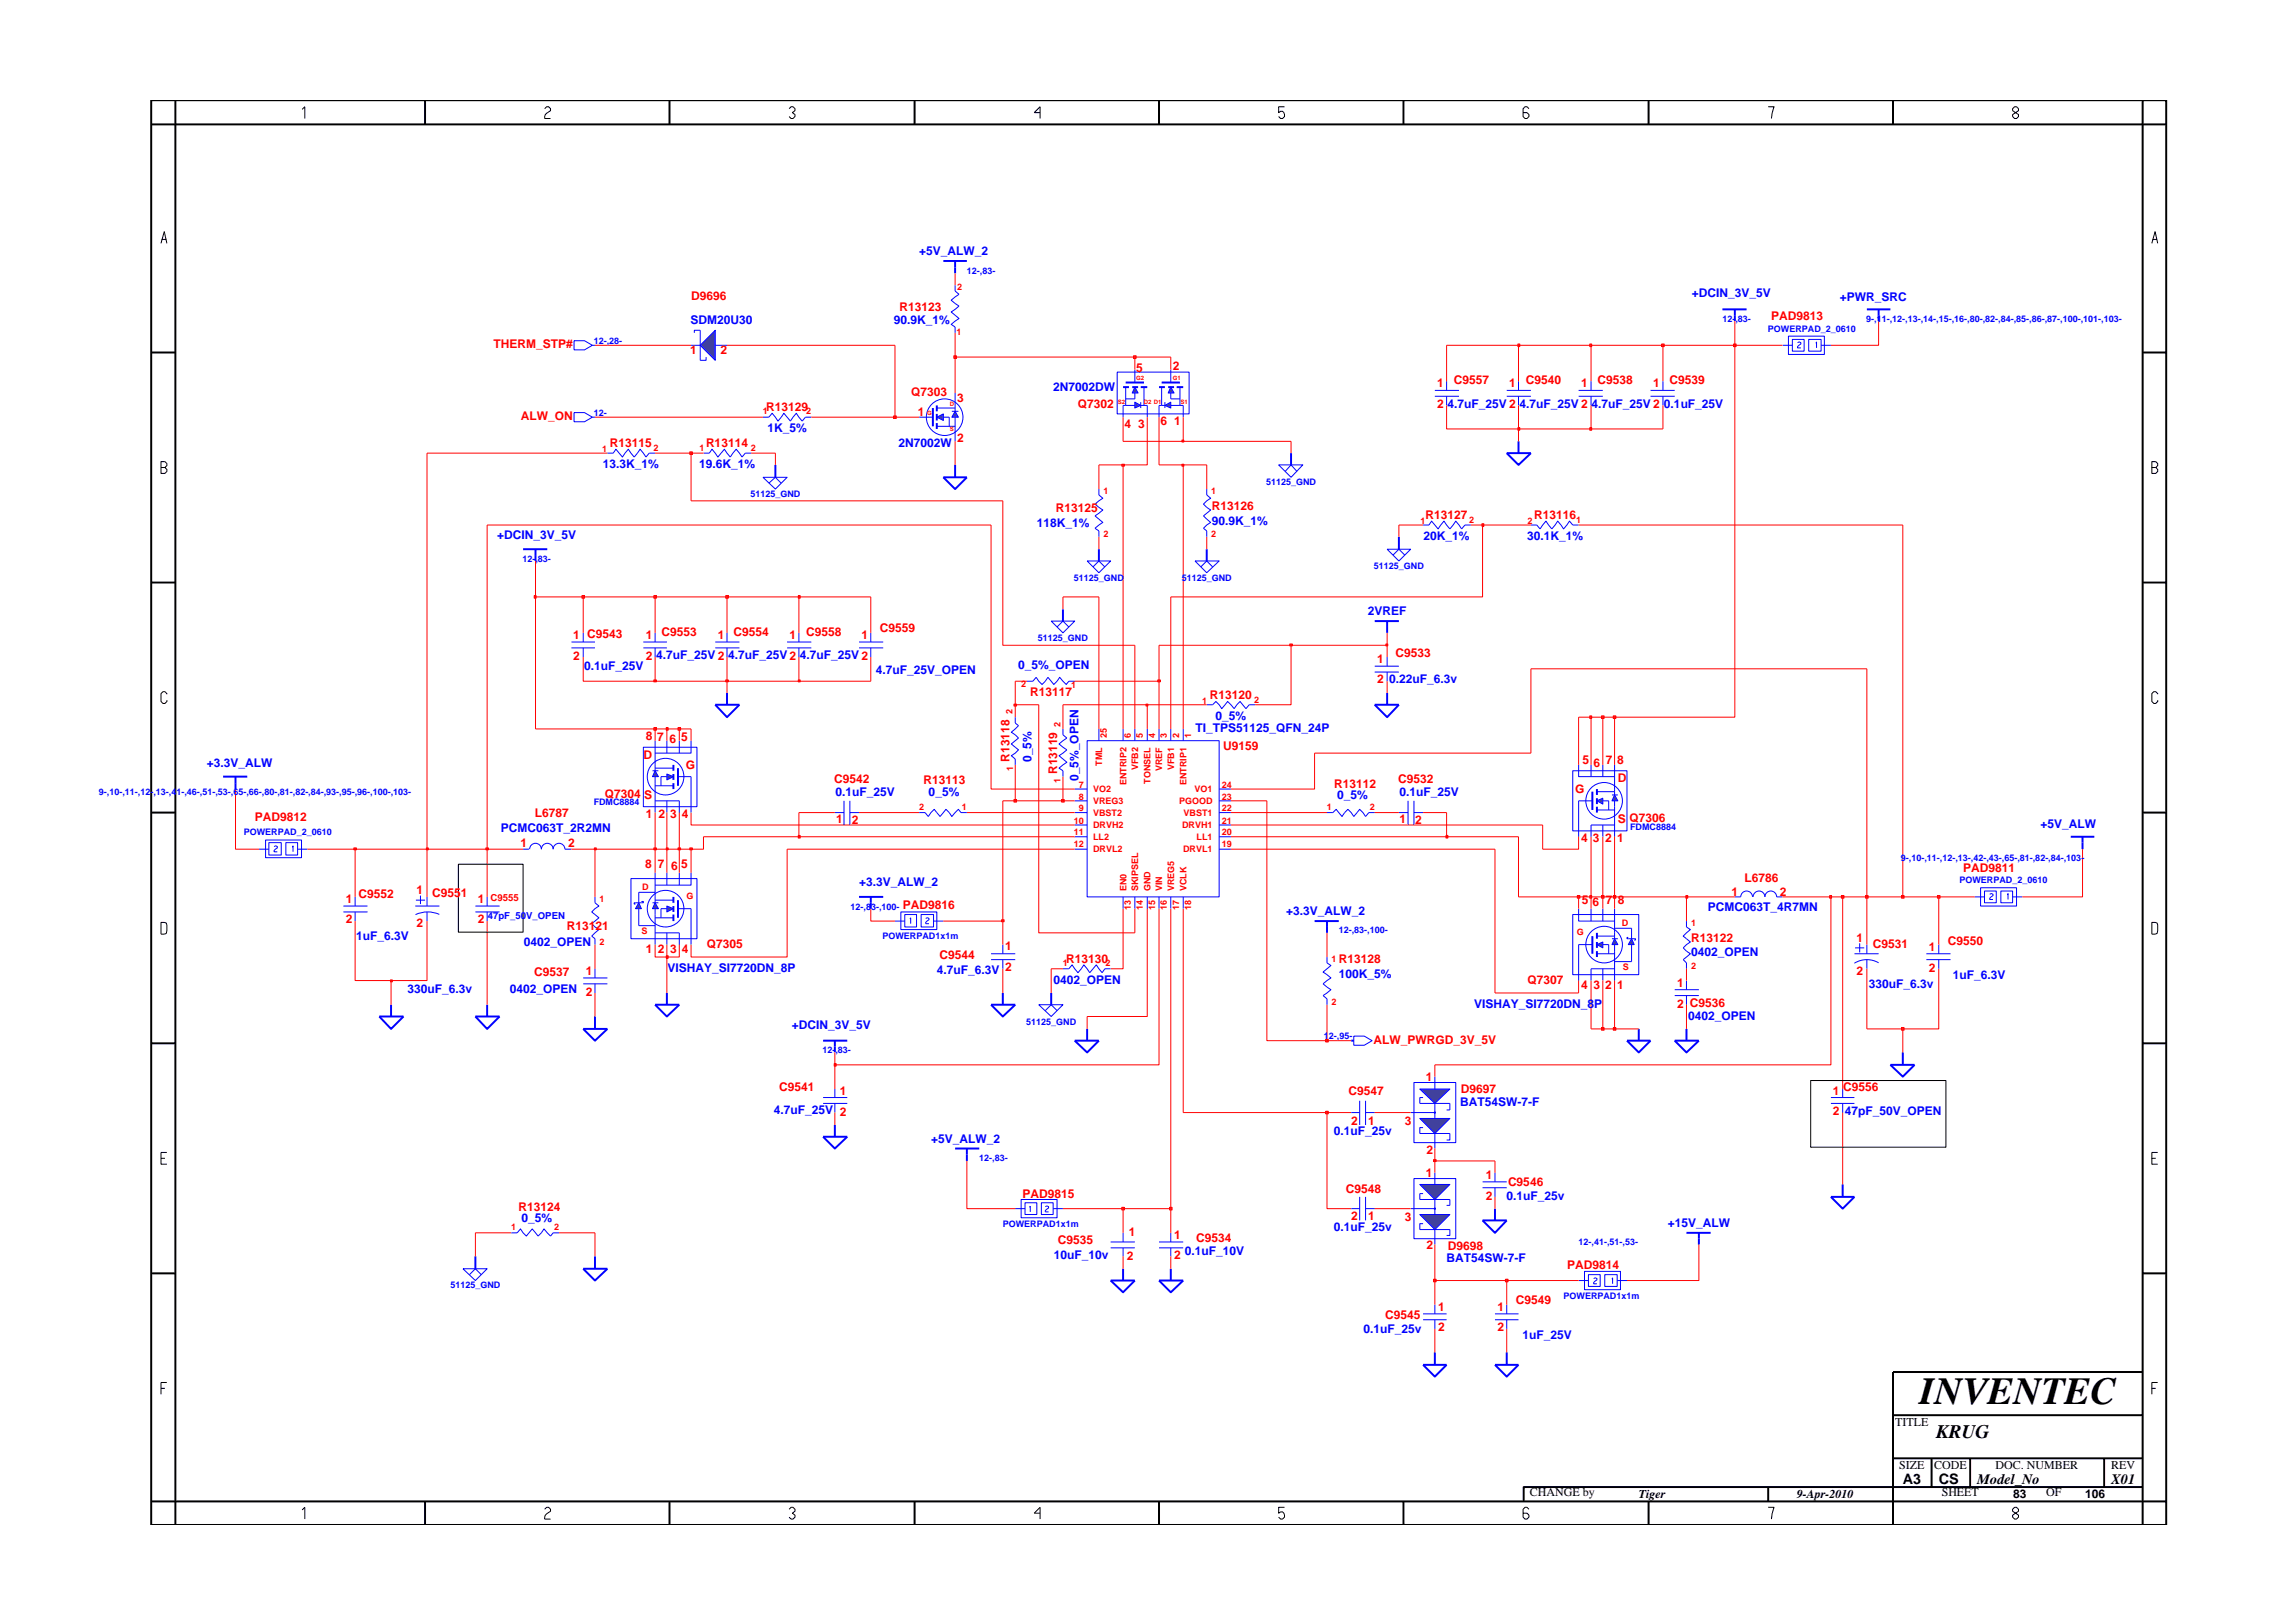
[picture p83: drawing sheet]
<svg xmlns="http://www.w3.org/2000/svg" width="297mm" height="210mm" viewBox="0 0 297 210" stroke-linecap="round" stroke-linejoin="round" font-family="sans-serif">
<defs><g id="words">
<text font-size="5" x="248.7" y="181.9">INVENTEC</text>
<text font-size="2.5" x="250.8" y="186.3">KRUG</text>
<g font-size="1.9">
<text x="246.5" y="192.2">A3</text>
<text x="251.1" y="192.3">CS</text>
<text x="256.1" y="192.2">Model_No</text>
<text x="273.5" y="192.2">X01</text>
</g>
<g font-size="1.6" fill="#00f">
<text x="119.1" y="33">+5V_ALW_2</text>
<text x="89.4" y="41.9">SDM20U30</text>
<text x="219.2" y="38.4">+DCIN_3V_5V</text>
<text x="238.3" y="38.9">+PWR_SRC</text>
<text x="115.8" y="42">90.9K_1%</text>
<text x="136.4" y="50.7">2N7002DW</text>
<text x="187.5" y="52.8">4.7uF_25V 2</text>
<text x="196.8" y="52.8">4.7uF_25V 2</text>
<text x="206.2" y="52.8">4.7uF_25V 2</text>
<text x="215.6" y="52.8">0.1uF_25V</text>
<text x="99.4" y="56">1K_5%</text>
<text x="116.4" y="57.9">2N7002W</text>
<text x="78.1" y="60.6">13.3K_1%</text>
<text x="90.6" y="60.6">19.6K_1%</text>
<text x="64.4" y="69.9">+DCIN_3V_5V</text>
<text x="134.3" y="68.3">118K_1%</text>
<text x="157" y="68">90.9K_1%</text>
<text x="184.4" y="70">20K_1%</text>
<text x="197.8" y="70">30.1K_1%</text>
<text x="177.2" y="79.7">2VREF</text>
<text x="75.7" y="86.8">0.1uF_25V</text>
<text x="85" y="85.4">4.7uF_25V 2</text>
<text x="94.3" y="85.4">4.7uF_25V 2</text>
<text x="103.6" y="85.4">4.7uF_25V 2</text>
<text x="113.4" y="87.3">4.7uF_25V_OPEN</text>
<text x="131.9" y="86.7">0_5%_OPEN</text>
<text x="179.9" y="88.5">0.22uF_6.3v</text>
<text x="154.9" y="94.9">TI_TPS51125_QFN_24P</text>
<text x="157.5" y="93.2">0_5%</text>
<text x="26.8" y="99.3">+3.3V_ALW</text>
<text x="133.6" y="98.7" transform="rotate(-90 133.6 98.7)">0_5%</text>
<text x="139.7" y="101.2" transform="rotate(-90 139.7 101.2)">0_5%_OPEN</text>
<text x="64.9" y="107.7">PCMC063T_2R2MN</text>
<text x="108.2" y="103.2">0.1uF_25V</text>
<text x="120.3" y="103.2">0_5%</text>
<text x="173.2" y="103.5">0_5%</text>
<text x="181.3" y="103.2">0.1uF_25V</text>
<text x="264.3" y="107.3">+5V_ALW</text>
<text x="111.3" y="114.8">+3.3V_ALW_2</text>
<text x="166.6" y="118.5">+3.3V_ALW_2</text>
<text x="221.3" y="118">PCMC063T_4R7MN</text>
<text x="46.1" y="121.8">1uF_6.3V</text>
<text x="67.8" y="122.5">0402_OPEN</text>
<text x="86.5" y="125.9">VISHAY_SI7720DN_8P</text>
<text x="219.1" y="123.9">0402_OPEN</text>
<text x="52.8" y="128.6">330uF_6.3v</text>
<text x="66" y="128.6">0402_OPEN</text>
<text x="121.4" y="126.1">4.7uF_6.3V</text>
<text x="136.5" y="127.5">0402_OPEN</text>
<text x="173.4" y="126.7">100K_5%</text>
<text x="191" y="130.5">VISHAY_SI7720DN_8P</text>
<text x="242.1" y="128">330uF_6.3v</text>
<text x="253" y="126.8">1uF_6.3V</text>
<text x="102.6" y="133.3">+DCIN_3V_5V</text>
<text x="218.7" y="132.1">0402_OPEN</text>
<text x="189.2" y="143.2">BAT54SW-7-F</text>
<text x="100.2" y="144.3">4.7uF_25V 2</text>
<text x="120.6" y="148">+5V_ALW_2</text>
<text x="172.8" y="147.1">0.1uF_25v</text>
<text x="239" y="144.5">47pF_50V_OPEN</text>
<text x="195.2" y="155.4">0.1uF_25v</text>
<text x="67.6" y="158.4">0_5%</text>
<text x="172.8" y="159.5">0.1uF_25v</text>
<text x="216" y="158.9">+15V_ALW</text>
<text x="136.5" y="163.1">10uF_10v</text>
<text x="153.5" y="162.5">0.1uF_10V</text>
<text x="187.4" y="163.5">BAT54SW-7-F</text>
<text x="176.6" y="172.7">0.1uF_25v</text>
<text x="197.2" y="173.5">1uF_25V</text>
</g>
<g font-size="1.6" fill="#f00">
<text x="89.5" y="38.8">D9696</text>
<text x="116.5" y="40.2">R13123</text>
<text x="229.4" y="41.5">PAD9813</text>
<text x="63.9" y="45.1">THERM_STP#</text>
<text x="89.4" y="45.9">1</text>
<text x="93.3" y="45.9">2</text>
<text x="151.9" y="48">2</text>
<text x="99.2" y="53.3">R13129</text>
<text x="118" y="51.3">Q7303</text>
<text x="118.9" y="53.9">1</text>
<text x="124" y="52">3</text>
<text x="139.6" y="52.9">Q7302</text>
<text x="147.2" y="48.2">5</text>
<text x="186.2" y="50.2">1</text>
<text x="186.2" y="52.8">2</text>
<text x="188.3" y="49.8">C9557</text>
<text x="195.5" y="50.2">1</text>
<text x="197.6" y="49.8">C9540</text>
<text x="204.8" y="50.2">1</text>
<text x="207" y="49.8">C9538</text>
<text x="214.1" y="50.2">1</text>
<text x="216.3" y="49.8">C9539</text>
<text x="67.5" y="54.4">ALW_ON</text>
<text x="79" y="57.9">R13115</text>
<text x="91.5" y="57.9">R13114</text>
<text x="124" y="57.3">2</text>
<text x="145.7" y="55.4">4</text>
<text x="147.4" y="55.4">3</text>
<text x="150.3" y="55">6</text>
<text x="152.1" y="55">1</text>
<text x="136.8" y="66.3">R13125</text>
<text x="157" y="66.1">R13126</text>
<text x="184.7" y="67.3">R13127</text>
<text x="198.7" y="67.3">R13116</text>
<text x="74.3" y="82.7">1 C9543</text>
<text x="83.7" y="82.7">1</text>
<text x="85.7" y="82.4">C9553</text>
<text x="93" y="82.7">1</text>
<text x="95" y="82.4">C9554</text>
<text x="102.3" y="82.7">1</text>
<text x="104.4" y="82.4">C9558</text>
<text x="111.6" y="82.7">1</text>
<text x="114" y="81.9">C9559</text>
<text x="74.3" y="85.5">2</text>
<text x="83.7" y="85.5">2</text>
<text x="178.4" y="85.9">1</text>
<text x="178.4" y="88.5">2</text>
<text x="180.8" y="85.1">C9533</text>
<text x="83.7" y="95.9">8</text>
<text x="85.1" y="96">7</text>
<text x="88.3" y="96">5</text>
<text x="133.5" y="90.1">R13117</text>
<text x="156.7" y="90.5">R13120</text>
<text x="83.3" y="98.3">D</text>
<text x="86.7" y="96.3">6</text>
<text x="88.8" y="99.7">G</text>
<text x="108.1" y="101.5">C9542</text>
<text x="119.7" y="101.6">R13113</text>
<text x="130.8" y="98.7" transform="rotate(-90 130.8 98.7)">R13118</text>
<text x="136.9" y="100.3" transform="rotate(-90 136.9 100.3)">R13119</text>
<text x="158.4" y="97.2">U9159</text>
<text x="181.1" y="101.5">C9532</text>
<text x="205" y="99">5</text>
<text x="206.4" y="99.4">6</text>
<text x="208" y="99">7</text>
<text x="209.5" y="99">8</text>
<text x="209.6" y="101.3">D</text>
<text x="33" y="106.4">PAD9812</text>
<text x="69.3" y="105.9">L6787</text>
<text x="78.3" y="103.4">Q7304</text>
<text x="83.4" y="103.5">S</text>
<text x="83.7" y="106">1</text>
<text x="85.3" y="106">2</text>
<text x="86.8" y="106">3</text>
<text x="88.3" y="106">4</text>
<text x="108.3" y="106.6">1</text>
<text x="110.3" y="106.7">2</text>
<text x="172.8" y="102.1">R13112</text>
<text x="181.3" y="106.6">1</text>
<text x="183.3" y="106.7">2</text>
<text x="204.1" y="102.8">G</text>
<text x="209.6" y="106.6">S</text>
<text x="211.1" y="106.5">Q7306</text>
<text x="67.4" y="109.8">1</text>
<text x="73.6" y="109.8">2</text>
<text x="83.6" y="112.4">8</text>
<text x="85.2" y="112.4">7</text>
<text x="87" y="112.7">6</text>
<text x="88.3" y="112.4">5</text>
<text x="204.8" y="109">4</text>
<text x="206.3" y="109">3</text>
<text x="208" y="109">2</text>
<text x="209.5" y="109">1</text>
<text x="254.3" y="112.9">PAD9811</text>
<text x="44.8" y="117">1</text>
<text x="44.8" y="119.6">2</text>
<text x="46.4" y="116.4">C9552</text>
<text x="54" y="115.8">1</text>
<text x="56" y="116.2">C9551</text>
<text x="61.9" y="117">1</text>
<text x="61.9" y="119.6">2</text>
<text x="117" y="117.8">PAD9816</text>
<text x="204.9" y="117.1">5</text>
<text x="206.3" y="117.4">6</text>
<text x="208" y="117.1">7</text>
<text x="209.6" y="117.1">8</text>
<text x="224.3" y="116">1</text>
<text x="226" y="114.2">L6786</text>
<text x="230.6" y="116">2</text>
<text x="54" y="120.1">2</text>
<text x="73.4" y="120.5">R13121</text>
<text x="83.7" y="123.4">1</text>
<text x="85.2" y="123.4">2</text>
<text x="86.8" y="123.4">3</text>
<text x="88.3" y="123.4">4</text>
<text x="91.6" y="122.8">Q7305</text>
<text x="121.7" y="124.2">C9544</text>
<text x="130.2" y="123">1</text>
<text x="130.2" y="125.8">2</text>
<text x="138.1" y="124.7">R13130</text>
<text x="173.4" y="124.7">R13128</text>
<text x="219.1" y="122">R13122</text>
<text x="240.5" y="122">1</text>
<text x="242.6" y="122.8">C9531</text>
<text x="249.9" y="123.2">1</text>
<text x="249.9" y="125.9">2</text>
<text x="252.3" y="122.4">C9550</text>
<text x="69.2" y="126.4">C9537</text>
<text x="75.9" y="126.3">1</text>
<text x="75.9" y="129">2</text>
<text x="197.9" y="127.5">Q7307</text>
<text x="204.8" y="128.1">4</text>
<text x="206.4" y="128.1">3</text>
<text x="208" y="128.1">2</text>
<text x="209.5" y="128.1">1</text>
<text x="217.3" y="127.9">1</text>
<text x="217.3" y="130.5">2</text>
<text x="218.9" y="130.4">C9536</text>
<text x="240.5" y="126.3">2</text>
<text x="177.9" y="135.2">ALW_PWRGD_3V_5V</text>
<text x="101" y="141.4">C9541</text>
<text x="108.8" y="141.8">1</text>
<text x="174.7" y="141.9">C9547</text>
<text x="184.7" y="140">1</text>
<text x="189.3" y="141.5">D9697</text>
<text x="237.4" y="141.8">1</text>
<text x="238.8" y="141.3">C9556</text>
<text x="175" y="145.7">2</text>
<text x="177.2" y="145.7">1</text>
<text x="182" y="145.7">3</text>
<text x="184.8" y="149.5">2</text>
<text x="237.4" y="144.5">2</text>
<text x="132.4" y="155.1">PAD9815</text>
<text x="174.4" y="154.5">C9548</text>
<text x="184.7" y="152.5">1</text>
<text x="192.5" y="155.5">2</text>
<text x="192.5" y="152.8">1</text>
<text x="195.3" y="153.6">C9546</text>
<text x="67.2" y="156.9">R13124</text>
<text x="137" y="161.1">C9535</text>
<text x="146.2" y="160.2">1</text>
<text x="152.1" y="160.5">1</text>
<text x="155" y="160.8">C9534</text>
<text x="175" y="158.1">2</text>
<text x="177.2" y="158.1">1</text>
<text x="182" y="158.1">3</text>
<text x="184.8" y="161.9">2</text>
<text x="187.6" y="161.9">D9698</text>
<text x="146" y="163.3">2</text>
<text x="152.1" y="163.1">2</text>
<text x="203" y="164.5">PAD9814</text>
<text x="179.4" y="170.9">C9545</text>
<text x="186.3" y="169.8">1</text>
<text x="186.3" y="172.4">2</text>
<text x="194" y="169.8">1</text>
<text x="194" y="172.4">2</text>
<text x="196.4" y="169">C9549</text>
</g>
<g font-size="1.6">
<text x="245.5" y="184.8">TITLE</text>
<text x="246" y="190.4">SIZE</text>
<text x="250.6" y="190.4">CODE</text>
<text x="258.5" y="190.4">DOC. NUMBER</text>
<text x="273.5" y="190.4">REV</text>
<text x="198.2" y="193.8">CHANGE by</text>
<text x="212.3" y="194.1">Tiger</text>
<text x="232.8" y="194.1">9-Apr-2010</text>
<text x="251.5" y="193.8">SHEET</text>
<text x="260.8" y="194.1">83</text>
<text x="265.1" y="193.8">OF</text>
<text x="270.1" y="194.1">106</text>
</g>
<g font-size="1.2" fill="#00f">
<text x="125.3" y="35.5">12-,83-</text>
<text x="223.1" y="41.7">12-,83-</text>
<text x="241.8" y="41.7">9-,11-,12-,13-,14-,15-,16-,80-,82-,84-,85-,86-,87-,100-,101-,103-</text>
<text x="76.9" y="44.6">12-,28-</text>
<text x="229" y="43">POWERPAD_2_0610</text>
<text x="76.9" y="53.9">12-</text>
<text x="97.2" y="64.4">51125_GND</text>
<text x="164" y="62.9">51125_GND</text>
<text x="67.7" y="72.8">12-,83-</text>
<text x="139.1" y="75.3">51125_GND</text>
<text x="153.1" y="75.3">51125_GND</text>
<text x="178" y="73.7">51125_GND</text>
<text x="134.5" y="83.1">51125_GND</text>
<text x="12.8" y="103">9-,10-,11-,12-,13-,41-,46-,51-,53-,65-,66-,80-,81-,82-,84-,93-,95-,96-,100-,103-</text>
<text x="76.9" y="104.3">FDMC8884</text>
<text x="211.2" y="107.5">FDMC8884</text>
<text x="31.6" y="108.1">POWERPAD_2_0610</text>
<text x="246.2" y="111.5">9-,10-,11-,12-,13-,42-,43-,65-,81-,82-,84-,103-</text>
<text x="63.2" y="119.1">47pF_50V_OPEN</text>
<text x="110.2" y="117.9">12-,83-,100-</text>
<text x="253.8" y="114.4">POWERPAD_2_0610</text>
<text x="114.3" y="121.6">POWERPAD1x1m</text>
<text x="173.4" y="120.9">12-,83-,100-</text>
<text x="106.5" y="136.4">12-,83-</text>
<text x="132.9" y="132.8">51125_GND</text>
<text x="171.5" y="134.6">12-,95-</text>
<text x="126.9" y="150.4">12-,83-</text>
<text x="129.9" y="158.9">POWERPAD1x1m</text>
<text x="204.5" y="161.3">12-,41-,51-,53-</text>
<text x="58.3" y="166.9">51125_GND</text>
<text x="202.5" y="168.3">POWERPAD1x1m</text>
</g>
<g font-size="1.2" fill="#f00">
<text x="124" y="37.5">2</text>
<text x="123.9" y="43.4">1</text>
<text x="98.8" y="53.6">1</text>
<text x="104.5" y="53.6">2</text>
<text x="78" y="58.5">1</text>
<text x="84.6" y="58.4">2</text>
<text x="90.6" y="58.4">1</text>
<text x="97.3" y="58.4">2</text>
<text x="142.9" y="64">1</text>
<text x="156.9" y="64">1</text>
<text x="142.9" y="69.5">2</text>
<text x="156.9" y="69.5">2</text>
<text x="184" y="67.8">1</text>
<text x="190.3" y="67.8">2</text>
<text x="197.9" y="67.8">2</text>
<text x="204.2" y="67.8">1</text>
<text x="132.3" y="89">2</text>
<text x="138.7" y="89.1">1</text>
<text x="131.2" y="92.5" transform="rotate(-90 131.2 92.5)">2</text>
<text x="137.4" y="94.1" transform="rotate(-90 137.4 94.1)">2</text>
<text x="143.4" y="95.6" transform="rotate(-90 143.4 95.6)">25</text>
<text x="146.5" y="95.6" transform="rotate(-90 146.5 95.6)">6</text>
<text x="148" y="95.6" transform="rotate(-90 148 95.6)">5</text>
<text x="149.6" y="95.6" transform="rotate(-90 149.6 95.6)">4</text>
<text x="151.2" y="95.6" transform="rotate(-90 151.2 95.6)">3</text>
<text x="152.8" y="95.6" transform="rotate(-90 152.8 95.6)">2</text>
<text x="154.3" y="95.6" transform="rotate(-90 154.3 95.6)">1</text>
<text x="155.7" y="91.2">1</text>
<text x="162.4" y="91.1">2</text>
<text x="131.3" y="99.9" transform="rotate(-90 131.3 99.9)">1</text>
<text x="137.4" y="101.5" transform="rotate(-90 137.4 101.5)">1</text>
<text x="142.8" y="99.2" transform="rotate(-90 142.8 99.2)">TML</text>
<text x="145.9" y="101.7" transform="rotate(-90 145.9 101.7)">ENTRIP2</text>
<text x="147.4" y="99.8" transform="rotate(-90 147.4 99.8)">VFB2</text>
<text x="149" y="101.5" transform="rotate(-90 149 101.5)">TONSEL</text>
<text x="150.6" y="99.9" transform="rotate(-90 150.6 99.9)">VREF</text>
<text x="152.1" y="99.8" transform="rotate(-90 152.1 99.8)">VFB1</text>
<text x="153.7" y="101.7" transform="rotate(-90 153.7 101.7)">ENTRIP1</text>
<text x="119.1" y="104.9">2</text>
<text x="124.6" y="104.9">1</text>
<text x="139.1" y="106.7">10</text>
<text x="139.8" y="105.1">9</text>
<text x="139.8" y="103.6">8</text>
<text x="139.8" y="102.1">7</text>
<text x="141.6" y="105.7">VBST2</text>
<text x="141.6" y="104.2">VREG3</text>
<text x="141.6" y="107.3">DRVH2</text>
<text x="141.6" y="102.6">VO2</text>
<text x="152.7" y="104.2">PGOOD</text>
<text x="153.1" y="107.3">DRVH1</text>
<text x="153.3" y="105.7">VBST1</text>
<text x="154.8" y="102.6">VO1</text>
<text x="158.3" y="106.7">21</text>
<text x="158.3" y="103.6">23</text>
<text x="158.3" y="105.1">22</text>
<text x="158.3" y="102.1">24</text>
<text x="171.9" y="104.9">1</text>
<text x="177.4" y="104.9">2</text>
<text x="139.1" y="108.2">11</text>
<text x="139.1" y="109.8">12</text>
<text x="141.6" y="110.4">DRVL2</text>
<text x="141.6" y="108.8">LL2</text>
<text x="153.3" y="110.4">DRVL1</text>
<text x="155" y="108.8">LL1</text>
<text x="158.3" y="108.2">20</text>
<text x="158.3" y="109.8">19</text>
<text x="63.5" y="116.8">C9555</text>
<text x="77.7" y="116.9">1</text>
<text x="83.2" y="115.3">D</text>
<text x="88.9" y="116.4">G</text>
<text x="145.9" y="115.4" transform="rotate(-90 145.9 115.4)">EN0</text>
<text x="146.5" y="117.9" transform="rotate(-90 146.5 117.9)">13</text>
<text x="147.4" y="115.4" transform="rotate(-90 147.4 115.4)">SKIPSEL</text>
<text x="148" y="117.9" transform="rotate(-90 148 117.9)">14</text>
<text x="149" y="115.4" transform="rotate(-90 149 115.4)">GND</text>
<text x="149.6" y="117.9" transform="rotate(-90 149.6 117.9)">15</text>
<text x="150.6" y="115.4" transform="rotate(-90 150.6 115.4)">VIN</text>
<text x="151.2" y="117.9" transform="rotate(-90 151.2 117.9)">16</text>
<text x="152.1" y="115.4" transform="rotate(-90 152.1 115.4)">VREG5</text>
<text x="152.8" y="117.9" transform="rotate(-90 152.8 117.9)">17</text>
<text x="153.7" y="115.4" transform="rotate(-90 153.7 115.4)">VCLK</text>
<text x="154.3" y="117.9" transform="rotate(-90 154.3 117.9)">18</text>
<text x="210.1" y="119.9">D</text>
<text x="219.1" y="119.9">1</text>
<text x="77.7" y="122.4">2</text>
<text x="83.1" y="121">S</text>
<text x="137.7" y="125.1">1</text>
<text x="143.2" y="125.1">2</text>
<text x="172.5" y="124.6">1</text>
<text x="204.3" y="121.1">G</text>
<text x="210.2" y="125.7">S</text>
<text x="219.1" y="125.5">2</text>
<text x="172.5" y="130.2">2</text>
<text x="66.2" y="159.3">1</text>
<text x="71.8" y="159.3">2</text>
</g>
<g font-size=".8" fill="#f00">
<text x="120.1" y="53.8">G</text>
<text x="123" y="52.6">D</text>
<text x="144.8" y="52.4">S2</text>
<text x="147.2" y="49.2">G2</text>
<text x="148.2" y="52.4">D2 D1</text>
<text x="151.9" y="49.2">G1</text>
<text x="152.9" y="52.4">S1</text>
<text x="123" y="55.9">S</text>
</g>
</g></defs>
<g fill="none" stroke="#00f" stroke-width=".13">
<path d="M213.8 50.6h3.1M213.8 51.3h3.1M215.4 49.4v1.2M215.4 51.3v1.2M44.5 117.4h3.1M44.5 118.1h3.1M46 116.2v1.2M46 118.1v1.2M87.8 100.6h1.7M193.7 170.2h3M193.7 171h3M195.2 169v1.2"/>
<path d="M195.2 171v1.2"/>
</g>
<path d="M195.2 58.7h3.1l-1.6 1.5zM196.7 57.2v1.5M87.8 99.5v2.3M268.3 108.4h3M269.8 108.4v1.6M193.7 176.8h3l-1.5 1.5zM195.2 175.2v1.6" fill="none" stroke="#00f" stroke-width=".25"/>
<path d="M84.9 99.9l.4 .7h-.8z" fill="#3c3cc8"/>
<path d="M84.5 99.9h.8M84.9 99.9l.4 .7h-.8z" fill="none" stroke="#00f" stroke-width=".13"/>
<path d="M86.4 100.3l.8 .3-.8 .4z" fill="#3c3cc8"/>
<g fill="none" stroke="#00f" stroke-width=".13">
<path d="M83.3 96.8h7v7.7h-7zM84.9 99.5h2.3M84.9 96v3.9M86.4 96v1.6M88 96v1.6M89.5 96v1.6h-4.6M84.9 101.8h2.3M84.9 100.6v4.7M84.9 103.7h3.1v1.6M86.4 100.3l.8 .3-.8 .4zM86.4 100.6h-.8v1.2M86.4 103.7v1.6"/>
<path d="M87.8 117.7h1.7M89.5 100.6v4.7"/>
<circle cx="86.2" cy="100.6" r="2.37"/>
</g>
<path d="M87.2 99.1v.8M87.2 100.3v.7M87.2 101.5v.7M87.8 116.6v2.3" fill="none" stroke="#00f" stroke-width=".25"/>
<path d="M84.9 117l.4 .7h-.8z" fill="#3c3cc8"/>
<path d="M84.5 117h.8M84.9 117l.4 .7h-.8z" fill="none" stroke="#00f" stroke-width=".13"/>
<path d="M86.4 117.4l.8 .3-.8 .4z" fill="#3c3cc8"/>
<g fill="none" stroke="#00f" stroke-width=".13">
<path d="M81.7 113.8h8.6v7.8h-8.6zM84.9 118.9h2.3M84.9 116.6h2.3M84.9 113.1v3.9M84.9 117.7v4.7M86.4 117.4l.8 .3-.8 .4zM86.4 117.7h-.8v1.2M86.4 113.1v1.6M88 113.1v1.6M89.5 113.1v1.6h-4.6M89.5 117.7v4.7M84.9 120.8h3.1v1.6"/>
<path d="M86.4 120.8v1.6"/>
<circle cx="86.2" cy="117.7" r="2.37"/>
</g>
<path d="M87.2 116.2v.8M87.2 117.4v.7M87.2 118.5v.8" fill="none" stroke="#00f" stroke-width=".25"/>
<path d="M82.7 117l.4 .7h-.8z" fill="#3c3cc8"/>
<g fill="none" stroke="#00f" stroke-width=".13">
<path d="M91.1 58.7h.8l.3-.5 .8 1 .8-1 .8 1 .8-1 .7 1 .4-.5h.8M185.9 50.6h3.1M185.9 51.3h3.1M187.4 49.4v1.2M187.4 51.3v1.2M92.7 83.2h3.1M92.7 83.9h3.1M94.2 82v1.2M94.2 83.9v1.2M61.6 117.4h3.1M61.6 118.1h3.1M63.1 116.2v1.2"/>
<path d="M63.1 118.1v1.2M82.7 117l.4 .7h-.8zM82.7 117.7v2.2h2.2M83.1 116.8h.2v.2h-1.1v.1h.1M84.9 115.6h-2.2v1.4M115.9 119.3h1.3M116.7 118.1h4.7v2.3h-4.7zM117.2 118.5h1.5v1.6h-1.5zM117.9 119.1l.1-.2v.8M119.3 118.5h1.6v1.6h-1.6zM119.9 119l.3-.1 .1 .1v.2a.58 .58 0 0 0-.4 .5h.4M120.9 119.3h1.3"/>
<path d="M204.5 103.7h1.8M137.7 125.5h.8l.4-.5 .7 1 .8-1 .8 1 .8-1 .8 1 .3-.5h.8M171.9 124v.7l.5 .4-1 .8 1 .8-1 .8 1 .7-1 .8 .5 .4v.8M106.6 142.2h3.2M106.6 142.9h3.2M108.1 141.1v1.1M108.1 142.9v1.2M131.5 156.6h1.3M132.3 155.4h4.6v2.4h-4.6zM132.8 155.8h1.5v1.5h-1.5zM133.4 156.4l.1-.2v.8M134.9 155.8h1.5v1.5h-1.5z"/>
<path d="M135.4 156.3l.3-.1 .1 .1v.2a.58 .58 0 0 0-.4 .5h.4M136.4 156.6h1.3M192.1 153.1h3.1M192.1 153.9h3.1M193.7 151.9v1.2M193.7 153.9v1.2"/>
</g>
<g fill="none" stroke="#00f" stroke-width=".25">
<path d="M241.8 40.1h3.1M243.4 40.1v1.5M122.2 61.8h3.1l-1.6 1.6zM123.7 60.2v1.6M111.3 116.2h3.1M112.8 116.2v1.5M206.3 102.6v2.3M106.6 134.8h3.2M108.1 134.8v1.5M128.4 130.2h3.1l-1.6 1.5zM129.9 128.6v1.6M123.7 148.8h3.2"/>
<path d="M125.3 148.8v1.6M218.5 159.7h3.1M220.1 159.7v1.5M237.2 155.1h3l-1.5 1.5zM238.7 153.4v1.7"/>
</g>
<path d="M209.2 103l.4 .7h-.8z" fill="#3c3cc8"/>
<path d="M208.8 103h.8M209.2 103l.4 .7h-.8z" fill="none" stroke="#00f" stroke-width=".13"/>
<path d="M206.9 103.7l.7-.3v.8z" fill="#3c3cc8"/>
<g fill="none" stroke="#00f" stroke-width=".13">
<path d="M203.7 99.9h7.1v7.7h-7.1zM204.5 99.1v1.5h4.7M206.1 99.1v1.5M207.6 99.1v1.5M209.2 99.1v3.9M204.5 103.7v4.7M206.9 103.7l.7-.3v.8zM206.9 104.9h2.3M206.9 102.6h2.3M207.6 103.7h.8v1.2M207.6 106.9v1.5M209.2 103.7v4.7"/>
<path d="M209.2 106.9h-3.1v1.5M204.5 122.4h1.8"/>
<circle cx="207.8" cy="103.7" r="2.37"/>
</g>
<path d="M206.9 102.2v.8M206.9 103.4v.8M206.9 104.5v.8M206.3 121.3v2.3" fill="none" stroke="#00f" stroke-width=".25"/>
<path d="M209.2 121.6l.4 .8h-.8z" fill="#3c3cc8"/>
<path d="M208.8 121.6h.8M209.2 121.6l.4 .8h-.8z" fill="none" stroke="#00f" stroke-width=".13"/>
<path d="M206.9 122.4l.7-.4v.8z" fill="#3c3cc8"/>
<g fill="none" stroke="#00f" stroke-width=".13">
<path d="M203.7 118.5h8.6v7.8h-8.6zM204.5 117.7v1.6h4.7M206.1 117.7v1.6M207.6 117.7v1.6M209.2 117.7v3.9M204.5 122.4v4.6M206.9 122.4l.7-.4v.8zM206.9 123.6h2.3M206.9 121.3h2.3M207.6 122.4h.8v1.2M207.6 125.5v1.5M209.2 122.4v4.6"/>
<path d="M209.2 125.5h-3.1v1.5"/>
<circle cx="207.8" cy="122.4" r="2.37"/>
</g>
<path d="M206.9 120.8v.8M206.9 122v.8M206.9 123.2v.8" fill="none" stroke="#00f" stroke-width=".25"/>
<path d="M211.4 121.6l.3 .8h-.8z" fill="#3c3cc8"/>
<path d="M74.4 44.1h1.3l1 .6-1 .6h-1.3zM76.7 44.7h.4M89.5 44.7h1.2M90.7 42.8v3.9M92.7 44.7h1.5M209.2 120.3h2.2v1.3M210.9 121.4h-.1v.2h1.1v.2h-.2M211.4 121.6l.3 .8h-.8zM211.4 122.4v2.2h-2.2M66.2 159.7h.8l.4-.5 .8 .9 .7-.9 .8 .9 .8-.9 .8 .9 .4-.4h.7" fill="none" stroke="#00f" stroke-width=".13"/>
<path d="M75.6 164.4h3.1l-1.6 1.5zM77.1 162.8v1.6" fill="none" stroke="#00f" stroke-width=".25"/>
<path d="M92.7 42.8v3.9l-2-2z" fill="#3c3cc8"/>
<g fill="none" stroke="#00f" stroke-width=".13">
<path d="M74.4 53.5h1.3l1 .5-1 .6h-1.3zM76.7 54h.4M90.7 42.8h-.8v.3M91.5 46.3v.4h-.8M92.7 42.8v3.9l-2-2zM98.8 54h.8l.4-.5 .8 1.1 .7-1.1 .9 1.1 .8-1.1 .7 1.1 .4-.6h.8M119.1 54h1.7M98.8 61.8h3.2l-1.6 1.6zM99.6 62.6l.8-.8 .8 .8M142.4 63.4v.7l.5 .4-1.1 .8 1.1 .8-1.1 .7 1.1 .9-1.1 .7 .6 .4v.7M156.3 63.4v.7l.5 .4-.9 .8 .9 .8-.9 .7 .9 .9-.9 .7 .4 .4v.7M165.6 60.2h3.2l-1.6 1.6z"/>
<path d="M166.5 61.1l.7-.9 .8 .9M184.3 68h.8l.3-.5 .9 1 .8-1 .7 1 .8-1 .7 1 .5-.5h.7M136.2 80.5h3l-1.5 1.5zM136.9 81.2l.8-.7 .8 .7M67.8 110h.7M68.6 110a.76 .76 0 0 1 .8-.8 .76 .76 0 0 1 .7 .8 .76 .76 0 0 1 .8-.8 .76 .76 0 0 1 .8 .8 .76 .76 0 0 1 .7-.8 .76 .76 0 0 1 .8 .8h.8M108.1 105.3h1.2M109.3 103.7v3.2M110.1 105.3h1.2M110.1 103.7v3.2M128.4 123.6h3.1M128.4 124.3h3.1"/>
<path d="M129.9 122.4v1.2M129.9 124.3v1.2M237.2 142.2h3M237.2 142.9h3M238.7 141.1v1.1M238.7 142.9v1.2M204.5 165.9h1.3M205.3 164.7h4.6v2.4h-4.6zM205.8 165.1h1.5v1.6h-1.5zM206.4 165.6h.3h.2v.2a.58 .58 0 0 0-.5 .5h.5M207.9 165.1h1.6v1.6h-1.6zM208.8 165.7l.1-.1v.7"/>
<path d="M209.5 165.9h1.3"/>
</g>
<g fill="none" stroke="#00f" stroke-width=".25">
<path d="M122.2 33.8h3.1M123.7 33.8v1.6M120.8 52.9v2.3M167.2 58.7v1.5M100.4 60.2v1.6M137.7 78.9v1.6M92.7 91.3h3.1l-1.6 1.6zM94.2 89.8v1.5M61.6 131.7h3.1l-1.6 1.6zM63.1 130.2v1.5M244.9 138h3.1l-1.5 1.5zM246.5 136.3v1.7"/>
<path d="M192.1 158.1h3.1l-1.5 1.6zM193.7 156.6v1.5M143.9 165.9h3.1l-1.5 1.5zM145.5 164.4v1.5"/>
</g>
<path d="M123.7 53.3l.4 .7h-.8z" fill="#3c3cc8"/>
<path d="M123.3 53.3h.8M123.7 53.3l.4 .7h-.8z" fill="none" stroke="#00f" stroke-width=".13"/>
<path d="M121.4 54l.8-.4v.9z" fill="#3c3cc8"/>
<g fill="none" stroke="#00f" stroke-width=".13">
<path d="M121.4 54l.8-.4v.9zM121.4 55.2h2.3M121.4 52.9h2.3M122.2 54h.8v1.2M123.7 50.9v2.4M123.7 54v3.2M119.1 105.3h.7l.5 .5 .7-1 .8 1 .7-1 .8 1 .8-1 .4 .5h.8M171.9 105.3h.8l.4-.5 .7 1 .8-1 .8 1 .7-1 .8 1 .4-.5h.8M218.5 119.3v.8l.5 .3-1 .9 1 .7-1 .8 1 .8-1 .7 .5 .4v.8M216.9 128.2h3.2M216.9 129h3.2M218.5 127v1.2"/>
<path d="M218.5 129v1.2M175 144.1h1.1M175 156.6h1.1M176.1 142.6v3.1M176.1 155.1v3M176.9 144.1h1.2M176.9 142.6v3.1M176.9 155.1v3M176.9 156.6h1.2M184.3 170.2h3.1M184.3 171h3.1M185.9 169v1.2"/>
<path d="M185.9 171v1.2"/>
<circle cx="122.4" cy="54" r="2.37"/>
</g>
<path d="M121.4 52.5v.8M121.4 53.6v.9M121.4 54.8v.8M178.1 91.3h3.1l-1.5 1.6zM178.1 80.5h3.1M179.7 80.5v1.5M179.7 89.8v1.5M184.3 176.8h3.1l-1.5 1.5zM185.9 175.2v1.6" fill="none" stroke="#00f" stroke-width=".25"/>
<path d="M183.9 144.9h3.9l-1.9 1.9z" fill="#3c3cc8"/>
<path d="M183.9 144.9h3.9l-1.9 1.9zM183.9 146.8h3.9M185.9 144.1v.8M185.9 146.8v2" fill="none" stroke="#00f" stroke-width=".13"/>
<path d="M183.9 141.1h3.9l-1.9 1.8z" fill="#3c3cc8"/>
<path d="M185.9 139.5v1.6M183.2 140.2h5.4v7.8h-5.4zM183.9 141.1h3.9l-1.9 1.8zM183.9 142.9h3.9M185.9 142.9v1.2h-3.2" fill="none" stroke="#00f" stroke-width=".13"/>
<circle cx="185.9" cy="144.1" r=".08" fill="#3c3cc8"/>
<g fill="none" stroke="#00f" stroke-width=".13">
<path d="M184.3 146.1h-.4v.7M184.3 142.2h-.4v.7M187.8 146.8v.9h-.4M187.8 142.9v.9h-.4"/>
<circle cx="185.9" cy="144.1" r=".08"/>
</g>
<path d="M183.9 157.3h3.9l-1.9 2z" fill="#3c3cc8"/>
<path d="M183.9 157.3h3.9l-1.9 2zM183.9 159.3h3.9M185.9 156.6v.7M185.9 159.3v1.9" fill="none" stroke="#00f" stroke-width=".13"/>
<path d="M183.9 153.4h3.9l-1.9 2z" fill="#3c3cc8"/>
<path d="M183.2 152.7h5.4v7.8h-5.4zM183.9 153.4h3.9l-1.9 2zM183.9 155.4h3.9M185.9 155.4v1.2h-3.2M185.9 151.9v1.5" fill="none" stroke="#00f" stroke-width=".13"/>
<circle cx="185.9" cy="156.6" r=".08" fill="#3c3cc8"/>
<g fill="none" stroke="#00f" stroke-width=".13">
<path d="M123.7 36.9v.8l.5 .4-1 .8 1 .8-1 .7 1 .9-1 .7 .5 .4v.7M147 47.9v1.7M195.2 50.6h3.1M195.2 51.3h3.1M196.7 49.4v1.2M196.7 51.3v1.2M204.5 50.6h3.1M204.5 51.3h3.1M206.1 49.4v1.2M206.1 51.3v1.2M230.9 44.7h1.3M231.7 43.5h4.6v2.4h-4.6z"/>
<path d="M232.2 44h1.5v1.5h-1.5zM232.9 44.4l.2-.1 .2 .1v.2a.58 .58 0 0 0-.4 .5h.4M234.3 44h1.6v1.5h-1.6zM235.2 44.5l.1-.2v.8M235.9 44.7h1.3M179.7 71.1h3l-1.5 1.6zM180.5 71.9l.7-.8 .8 .8M74 83.2h3.1M74 83.9h3.1M75.6 82v1.2M75.6 83.9v1.2M83.3 83.2h3.1"/>
<path d="M83.3 83.9h3.1M84.9 82v1.2M84.9 83.9v1.2M102 83.2h3.1M102 83.9h3.1M103.5 82v1.2M103.5 83.9v1.2M111.3 83.2h3.1M111.3 83.9h3.1M112.8 82v1.2M112.8 83.9v1.2M131.5 92.9v.8l.4 .3-.9 .9 .9 .7-.9 .8 .9 .7-.9 .8 .5 .4v.8"/>
<path d="M133 88.3h.8l.4-.6 .8 1 .7-1 .8 1 .8-1 .8 1 .4-.4h.7M137.7 94.4v.8l.5 .4-1 .8 1 .7-1 .8 1 .8-1 .8 .5 .4v.7M140.8 96h17.1v20.2h-17.1zM142.4 94.4v1.6M145.5 94.4v1.6M147 94.4v1.6M148.6 94.4v1.6M150.1 94.4v1.6M151.7 94.4v1.6M153.3 94.4v1.6M156.3 91.3h.8l.4-.4 .8 .9 .7-.9 .9 .9 .7-.9 .8 .9 .4-.5h.8M178.1 86.3h3.1"/>
<path d="M178.1 87.1h3.1M179.7 85.1v1.2M179.7 87.1v1.2M33.6 110h1.2M34.4 108.8h4.7v2.3h-4.7zM34.8 109.2h1.6v1.6h-1.6zM35.5 109.7l.3-.1 .1 .1v.1a.58 .58 0 0 0-.4 .5h.4M37 109.2h1.6v1.6h-1.6zM37.9 109.8l.1-.2v.7M38.6 110h1.2M53.8 117.4h3.1M53.9 116.6h1.2"/>
<path d="M54.5 116v1.1M55.3 116.2v1.2M55.3 118.1v1.2M56.9 118.5a3.7 3.7 0 0 0-3.1 0M77.1 116.2v.8l.5 .4-.9 .7 .9 .8-.9 .8 .9 .7-.9 .9 .4 .3v.8M139.2 110h1.6M139.2 102.2h1.6M139.2 103.7h1.6M139.2 105.3h1.6M139.2 106.9h1.6M139.2 108.4h1.6M145.5 116.2v1.5"/>
<path d="M147 116.2v1.5M148.6 116.2v1.5M150.1 116.2v1.5M151.7 116.2v1.5M153.3 116.2v1.5M157.9 110h1.6M157.9 102.2h1.6M157.9 103.7h1.6M157.9 105.3h1.6M157.9 106.9h1.6M157.9 108.4h1.6M181.2 105.3h1.2"/>
<path d="M182.4 103.7v3.2M183.2 105.3h1.1M183.2 103.7v3.2M255.8 116.2h1.3M256.6 115h4.6v2.4h-4.6zM257.1 115.4h1.5v1.6h-1.5zM257.8 115.9l.2-.1 .2 .1v.1a.58 .58 0 0 0-.4 .5h.4M259.2 115.4h1.5v1.6h-1.5zM260 115.9l.1-.1v.7M260.7 116.2h1.3M75.6 126.7h3.1M75.6 127.5h3.1"/>
<path d="M77.1 125.5v1.2M77.1 127.5v1.1M134.6 130.2h3.1l-1.5 1.5zM135.4 130.9l.8-.7 .7 .7M175.4 134.2h1.3l1 .6-1 .6h-1.3zM240.2 123.6h3.2M240.3 122.8h1.2M240.9 122.2v1.2M241.8 122.4v1.2M241.8 124.3v1.2M243.4 124.7a3 3 0 0 0-3.2 .1M249.5 123.6h3.2"/>
<path d="M249.5 124.3h3.2M251.1 122.4v1.2M251.1 124.3v1.2M145.5 159.7v1.2M184.3 158.5h-.4v.8M184.3 154.6h-.4v.8M187.8 159.3v.7h-.4M187.8 155.4v.8h-.4M60 164.4h3.1l-1.5 1.5zM60.8 165.1l.8-.7 .7 .7M143.9 160.9h3.1M143.9 161.7h3.1"/>
<path d="M145.5 161.7v1.1"/>
<circle cx="185.9" cy="156.6" r=".08"/>
</g>
<g fill="none" stroke="#00f" stroke-width=".25">
<path d="M145.8 49.6h2.4M223.1 40.1h3.2M224.7 40.1v1.5M67.8 71.1h3.1M69.4 71.1v1.6M181.2 69.5v1.6M28.9 100.6h3.1M30.5 100.6v1.6M170.3 119.3h3.1M171.9 119.3v1.5M49.1 131.7h3.2l-1.6 1.6zM50.7 130.2v1.5"/>
<path d="M75.6 133.3h3.1l-1.6 1.5zM77.1 131.7v1.6M84.9 130.2h3.1l-1.6 1.5zM86.4 128.6v1.6M136.2 128.6v1.6M139.2 134.8h3.2l-1.6 1.5zM140.8 133.3v1.5M175 134.8h.4M210.8 134.8h3l-1.5 1.5zM212.3 133.3v1.5M216.9 134.8h3.2l-1.6 1.5zM218.5 133.3v1.5"/>
<path d="M106.6 147.3h3.2l-1.7 1.5zM108.1 145.7v1.6M61.6 162.8v1.6M150.1 165.9h3.2l-1.6 1.5zM151.7 164.4v1.5"/>
</g>
<path d="M147 52.1l.8 .4-.8 .4z" fill="#3c3cc8"/>
<path d="M147 52.1l.8 .4-.8 .4zM147.8 52.1v.8" fill="none" stroke="#00f" stroke-width=".13"/>
<path d="M147 50.2l.4 .7h-.7z" fill="#3c3cc8"/>
<path d="M145.8 50.2v2.3M147 50.2l.4 .7h-.7zM147 50.9v.8h-1.2M147 52.5h-1.5v1.5M147.8 52.5h.8v1.5M148.2 50.2v2.3M151.7 47.9v1.7" fill="none" stroke="#00f" stroke-width=".13"/>
<path d="M145.5 50.2h.7M146.7 50.2h.7M147.8 50.2h.8M150.5 49.6h2.4" fill="none" stroke="#00f" stroke-width=".25"/>
<path d="M150.9 52.5l.8-.4v.8z" fill="#3c3cc8"/>
<path d="M150.9 52.5l.8-.4v.8zM150.9 52.1v.8" fill="none" stroke="#00f" stroke-width=".13"/>
<path d="M151.7 50.2l.4 .7h-.8z" fill="#3c3cc8"/>
<g fill="none" stroke="#00f" stroke-width=".13">
<path d="M78.7 58.7h.7l.4-.5 .8 1 .8-1 .8 1 .7-1 .8 1 .4-.5h.8M144.7 48.2h9.3v5.4h-9.3zM150.5 50.2v2.3M150.9 52.5h-.8v1.5M151.7 50.2l.4 .7h-.8zM151.7 50.9v.8h1.2M151.7 52.5h1.6v1.5M152.9 50.2v2.3M140.8 72.7h3.1l-1.5 1.5zM141.6 73.4l.8-.7 .7 .7M154.8 72.7h3.1l-1.6 1.5zM155.6 73.4l.7-.7 .8 .7"/>
<path d="M198.3 68h.8l.4 .5 .8-1 .7 1 .8-1 .8 1 .7-1 .4 .5h.8M224.7 116.2h.8a.76 .76 0 0 1 .8-.8 .76 .76 0 0 1 .7 .8M227.1 116.2a.76 .76 0 0 1 .8-.8 .76 .76 0 0 1 .7 .8 .76 .76 0 0 1 .8-.8 .76 .76 0 0 1 .8 .8h.7M151.7 159.7v1.2M150.1 160.9h3.2M150.1 161.7h3.2M151.7 161.7v1.1"/>
</g>
<path d="M150.1 50.2h.8M151.3 50.2h.8M152.4 50.2h.9M142.4 71.1v1.6M156.3 71.1v1.6" fill="none" stroke="#00f" stroke-width=".25"/>
<path d="M185.9 165.9v3.1M185.9 172.2v3M195.2 165.9v3.1M195.2 172.2v3" fill="none" stroke="#f00" stroke-width=".13"/>
<path d="M185.7 165.7h.3v.4h-.3z" fill="#8e2323"/>
<path d="M185.7 165.7h.3v.4h-.3zM185.9 161.2v4.7h9.3" fill="none" stroke="#f00" stroke-width=".13"/>
<path d="M195 165.7h.4v.4h-.4z" fill="#8e2323"/>
<path d="M66.2 159.7h-4.6v3.1M72.4 159.7h4.7v3.1M125.3 150.4v6.2h6.2M137.7 156.6h7.8v3.1M151.7 156.6v3.1M145.5 162.8v1.6M151.7 162.8v1.6M195 165.7h.4v.4h-.4zM195.2 165.9h9.3M220.1 161.2v4.7h-9.3" fill="none" stroke="#f00" stroke-width=".13"/>
<path d="M145.3 156.4h.4v.3h-.4z" fill="#8e2323"/>
<path d="M145.3 156.4h.4v.3h-.4zM145.5 156.6h6.2" fill="none" stroke="#f00" stroke-width=".13"/>
<path d="M151.5 156.4h.3v.3h-.3z" fill="#8e2323"/>
<path d="M151.7 117.7v38.9M151.5 156.4h.3v.3h-.3zM171.9 144.1v12.5h3.1M178.1 156.6h4.6M185.9 150.4v1.5M193.7 150.4v1.5M193.7 155.1v1.5M238.7 144.1v9.3" fill="none" stroke="#f00" stroke-width=".13"/>
<path d="M185.7 150.2h.3v.3h-.3z" fill-rule="evenodd" fill="#8e2323"/>
<path d="M153.3 117.7v26.4h18.6M108.1 144.1v1.6M185.7 150.2h.3v.3h-.3zM185.9 148.8v1.6h7.8" fill="none" stroke="#f00" stroke-width=".13"/>
<path d="M171.7 144h.4v.3h-.4z" fill-rule="evenodd" fill="#8e2323"/>
<path d="M238.7 116.2v24.9M108.1 138v3.1M185.9 138v1.5M171.7 144h.4v.3h-.4zM171.9 144.1h3.1M178.1 144.1h4.6" fill="none" stroke="#f00" stroke-width=".13"/>
<path d="M108.1 137.8h.2v.3h-.2z" fill="#8e2323"/>
<path d="M150.1 117.7v20.3h-42v-1.7M164.1 103.7v31.1h7.8M237.2 116.2v21.8h-51.3M108.1 137.8h.2v.3h-.2zM246.5 133.3v3" fill="none" stroke="#f00" stroke-width=".13"/>
<path d="M171.7 134.6h.4v.4h-.4z" fill-rule="evenodd" fill="#8e2323"/>
<path d="M140.8 131.7v1.6M171.7 134.6h.4v.4h-.4zM171.9 130.2v4.6h3.1M206.1 127v6.3h1.5" fill="none" stroke="#f00" stroke-width=".13"/>
<path d="M207.5 133.1h.3v.4h-.3z" fill="#8e2323"/>
<path d="M207.5 133.1h.3v.4h-.3zM207.6 127v6.3h1.6" fill="none" stroke="#f00" stroke-width=".13"/>
<path d="M209 133.1h.3v.4h-.3z" fill="#8e2323"/>
<path d="M209 133.1h.3v.4h-.3zM209.2 127v6.3h3.1M218.5 130.2v3.1M241.8 125.5v7.8h4.7" fill="none" stroke="#f00" stroke-width=".13"/>
<path d="M246.3 133.1h.4v.4h-.4z" fill="#8e2323"/>
<path d="M46 119.3v7.7h4.7v3.2M63.1 119.3v10.9M148.6 117.7v14h-7.8M193.7 110v18.6h10.8v-1.6M77.1 128.6v3.1M86.4 124v4.6M129.9 125.5v3.1M136.2 125.5v3.1M246.3 133.1h.4v.4h-.4zM251.1 125.5v7.8h-4.6" fill="none" stroke="#f00" stroke-width=".13"/>
<path d="M50.6 126.9h.2v.3h-.2z" fill="#8e2323"/>
<path d="M55.3 119.3v7.7h-4.6M145.5 117.7v7.8h-1.6M50.6 126.9h.2v.3h-.2zM77.1 122.4v3.1M84.9 122.4v1.6h1.5M136.2 125.5h1.5M218.5 125.5v1.5" fill="none" stroke="#f00" stroke-width=".13"/>
<path d="M86.3 123.8h.3v.3h-.3z" fill-rule="evenodd" fill="#8e2323"/>
<path d="M134.6 91.3v29.5h12.4v-3.1M102 110v14h-12.5v-1.6M112.8 117.7v1.6h3.1M122.2 119.3h7.7v3.1M241.8 116.2v6.2M251.1 116.2v6.2M86.3 123.8h.3v.3h-.3zM86.4 122.4v1.6h1.6v-1.6M171.9 120.8v3.2" fill="none" stroke="#f00" stroke-width=".13"/>
<path d="M129.7 119.2h.4v.2h-.4z" fill-rule="evenodd" fill="#8e2323"/>
<path d="M46 110v6.2M55.3 110v6.2M63.1 110v6.2M77.1 110v6.2M129.7 119.2h.4v.2h-.4zM129.9 103.7v15.6M196.7 108.4v7.8h7.8v1.5M206.1 116.2v1.5M207.6 116.2v1.5M209.2 116.2v1.5M218.5 116.2v3.1" fill="none" stroke="#f00" stroke-width=".13"/>
<path d="M204.3 116h.4v.4h-.4z" fill="#8e2323"/>
<path d="M204.3 116h.4v.4h-.4zM204.5 116.2h1.6" fill="none" stroke="#f00" stroke-width=".13"/>
<path d="M205.9 116h.3v.4h-.3z" fill-rule="evenodd" fill="#8e2323"/>
<path d="M205.9 116h.3v.4h-.3zM206.1 108.4v7.8h1.5" fill="none" stroke="#f00" stroke-width=".13"/>
<path d="M207.5 116h.3v.4h-.3z" fill-rule="evenodd" fill="#8e2323"/>
<path d="M207.5 116h.3v.4h-.3zM207.6 108.4v7.8h1.6" fill="none" stroke="#f00" stroke-width=".13"/>
<path d="M209 116h.3v.4h-.3z" fill="#8e2323"/>
<path d="M209 116h.3v.4h-.3zM209.2 108.4v7.8h9.3" fill="none" stroke="#f00" stroke-width=".13"/>
<path d="M218.4 116h.2v.4h-.2z" fill-rule="evenodd" fill="#8e2323"/>
<path d="M218.4 116h.2v.4h-.2zM218.5 116.2h6.2M230.9 116.2h6.3" fill="none" stroke="#f00" stroke-width=".13"/>
<path d="M237 116h.3v.4h-.3z" fill-rule="evenodd" fill="#8e2323"/>
<path d="M237 116h.3v.4h-.3zM237.2 116.2h1.5" fill="none" stroke="#f00" stroke-width=".13"/>
<path d="M238.5 116h.4v.4h-.4z" fill-rule="evenodd" fill="#8e2323"/>
<path d="M238.5 116h.4v.4h-.4zM238.7 116.2h3.1" fill="none" stroke="#f00" stroke-width=".13"/>
<path d="M241.7 116h.3v.4h-.3z" fill-rule="evenodd" fill="#8e2323"/>
<path d="M241.8 86.6v29.6h4.7M241.7 116h.3v.4h-.3z" fill="none" stroke="#f00" stroke-width=".13"/>
<path d="M246.3 116h.4v.4h-.4z" fill-rule="evenodd" fill="#8e2323"/>
<path d="M246.5 68v48.2h4.6M246.3 116h.4v.4h-.4z" fill="none" stroke="#f00" stroke-width=".13"/>
<path d="M251 116h.3v.4h-.3z" fill-rule="evenodd" fill="#8e2323"/>
<path d="M30.5 102.2v7.8h3.1M39.8 110h6.2M84.9 110v3.1M86.4 110v3.1M88 110v3.1M89.5 110v3.1M251 116h.3v.4h-.3zM251.1 116.2h4.7M269.8 110v6.2h-7.8" fill="none" stroke="#f00" stroke-width=".13"/>
<path d="M45.8 109.8h.4v.3h-.4z" fill-rule="evenodd" fill="#8e2323"/>
<path d="M45.8 109.8h.4v.3h-.4zM46 110h9.3" fill="none" stroke="#f00" stroke-width=".13"/>
<path d="M55.2 109.8h.3v.3h-.3z" fill-rule="evenodd" fill="#8e2323"/>
<path d="M55.3 58.7v51.3h7.8M55.2 109.8h.3v.3h-.3z" fill="none" stroke="#f00" stroke-width=".13"/>
<path d="M62.9 109.8h.4v.3h-.4z" fill-rule="evenodd" fill="#8e2323"/>
<path d="M63.1 68v42h4.7M62.9 109.8h.4v.3h-.4zM74 110h3.1" fill="none" stroke="#f00" stroke-width=".13"/>
<path d="M77 109.8h.2v.3h-.2z" fill-rule="evenodd" fill="#8e2323"/>
<path d="M77 109.8h.2v.3h-.2zM77.1 110h7.8" fill="none" stroke="#f00" stroke-width=".13"/>
<path d="M84.7 109.8h.3v.3h-.3z" fill-rule="evenodd" fill="#8e2323"/>
<path d="M84.7 109.8h.3v.3h-.3zM84.9 105.3v4.7h1.5" fill="none" stroke="#f00" stroke-width=".13"/>
<path d="M86.3 109.8h.3v.3h-.3z" fill-rule="evenodd" fill="#8e2323"/>
<path d="M86.3 109.8h.3v.3h-.3zM86.4 105.3v4.7h1.6" fill="none" stroke="#f00" stroke-width=".13"/>
<path d="M87.8 109.8h.4v.3h-.4z" fill-rule="evenodd" fill="#8e2323"/>
<path d="M87.8 109.8h.4v.3h-.4zM88 105.3v4.7h1.5" fill="none" stroke="#f00" stroke-width=".13"/>
<path d="M89.4 109.8h.3v.3h-.3z" fill-rule="evenodd" fill="#8e2323"/>
<path d="M89.4 109.8h.3v.3h-.3zM102 110h37.2M103.5 108.4h-12.4v1.6h-1.6M159.5 110h34.2M199.8 106.9v3.1h4.7v-1.6" fill="none" stroke="#f00" stroke-width=".13"/>
<path d="M103.4 108.2h.3v.4h-.3z" fill="#8e2323"/>
<path d="M103.4 108.2h.3v.4h-.3zM103.5 105.3v3.1h35.7M159.5 108.4h27.9" fill="none" stroke="#f00" stroke-width=".13"/>
<path d="M187.3 108.2h.3v.4h-.3z" fill="#8e2323"/>
<path d="M89.5 105.3v1.6h49.7M103.5 105.3h4.6M111.3 105.3h7.8M125.3 105.3h13.9M129.9 103.7h1.6M159.5 106.9h40.3M159.5 105.3h12.4M178.1 105.3h3.1M184.3 105.3h3.1v3.1h9.3M187.3 108.2h.3v.4h-.3z" fill="none" stroke="#f00" stroke-width=".13"/>
<path d="M131.3 103.6h.4v.3h-.4z" fill="#8e2323"/>
<path d="M131.5 99.1v4.6h6.2M131.3 103.6h.4v.3h-.4z" fill="none" stroke="#f00" stroke-width=".13"/>
<path d="M137.5 103.6h.4v.3h-.4z" fill="#8e2323"/>
<g fill="none" stroke="#f00" stroke-width=".13">
<path d="M69.4 77.3v17.1h15.5v1.6M128.4 68v34.2h10.8M86.4 94.4v1.6M88 94.4v1.6M89.5 94.4v1.6M198.3 86.6v11h-28v4.6h-10.8M204.5 92.9v6.2M206.1 92.9v6.2M207.6 92.9v6.2M209.2 92.9v6.2M137.5 103.6h.4v.3h-.4zM137.7 100.6v3.1h1.5"/>
<path d="M159.5 103.7h4.6"/>
</g>
<path d="M84.7 94.3h.3v.3h-.3z" fill="#8e2323"/>
<path d="M84.7 94.3h.3v.3h-.3zM84.9 94.4h1.5" fill="none" stroke="#f00" stroke-width=".13"/>
<path d="M86.3 94.3h.3v.3h-.3z" fill="#8e2323"/>
<path d="M86.3 94.3h.3v.3h-.3zM86.4 94.4h1.6" fill="none" stroke="#f00" stroke-width=".13"/>
<path d="M87.8 94.3h.4v.3h-.4z" fill="#8e2323"/>
<path d="M142.4 77.3v17.1M145.5 60.2v34.2M151.7 77.3v17.1M153.3 60.2v34.2M87.8 94.3h.4v.3h-.4zM88 94.4h1.5M131.5 91.3v1.6M137.7 91.3v3.1M147 83.6v10.8M148.6 91.3v3.1M150.1 88.3v6.1M204.5 92.9h1.6" fill="none" stroke="#f00" stroke-width=".13"/>
<path d="M205.9 92.7h.3v.4h-.3z" fill="#8e2323"/>
<path d="M205.9 92.7h.3v.4h-.3zM206.1 92.9h1.5" fill="none" stroke="#f00" stroke-width=".13"/>
<path d="M207.5 92.7h.3v.4h-.3z" fill="#8e2323"/>
<path d="M207.5 92.7h.3v.4h-.3zM207.6 92.9h1.6" fill="none" stroke="#f00" stroke-width=".13"/>
<path d="M209 92.7h.3v.4h-.3z" fill="#8e2323"/>
<path d="M224.7 44.7v48.2h-15.5M209 92.7h.3v.4h-.3z" fill="none" stroke="#f00" stroke-width=".13"/>
<path d="M131.3 91.2h.4v.3h-.4z" fill="#8e2323"/>
<path d="M131.3 91.2h.4v.3h-.4zM131.5 88.3v3h3.1M137.7 91.3h10.9" fill="none" stroke="#f00" stroke-width=".13"/>
<path d="M148.4 91.2h.3v.3h-.3z" fill-rule="evenodd" fill="#8e2323"/>
<path d="M75.6 85.1v3.2h9.3M94.2 88.3v1.5M148.4 91.2h.3v.3h-.3zM148.6 91.3h7.7M167.2 83.6v7.7h-4.6M179.7 88.3v1.5" fill="none" stroke="#f00" stroke-width=".13"/>
<path d="M84.7 88.1h.3v.2h-.3z" fill-rule="evenodd" fill="#8e2323"/>
<path d="M84.7 88.1h.3v.2h-.3zM84.9 85.1v3.2h9.3" fill="none" stroke="#f00" stroke-width=".13"/>
<path d="M94 88.1h.3v.2h-.3z" fill-rule="evenodd" fill="#8e2323"/>
<path d="M94 88.1h.3v.2h-.3zM94.2 85.1v3.2h9.3" fill="none" stroke="#f00" stroke-width=".13"/>
<path d="M103.4 88.1h.3v.2h-.3z" fill-rule="evenodd" fill="#8e2323"/>
<path d="M103.4 88.1h.3v.2h-.3zM103.5 85.1v3.2h9.3v-3.2M131.5 88.3h1.5M139.2 88.3h10.9" fill="none" stroke="#f00" stroke-width=".13"/>
<path d="M150 88.1h.3v.2h-.3z" fill="#8e2323"/>
<path d="M129.9 64.9v18.7h17.1M150 88.1h.3v.2h-.3zM167.2 83.6h-17.1v4.7M179.7 83.6v1.5M198.3 86.6h43.5" fill="none" stroke="#f00" stroke-width=".13"/>
<path d="M167.1 83.4h.3v.3h-.3z" fill-rule="evenodd" fill="#8e2323"/>
<path d="M167.1 83.4h.3v.3h-.3zM167.2 83.6h12.5" fill="none" stroke="#f00" stroke-width=".13"/>
<path d="M179.5 83.4h.3v.3h-.3z" fill-rule="evenodd" fill="#8e2323"/>
<path d="M75.6 77.3v4.7M84.9 77.3v4.7M94.2 77.3v4.7M103.5 77.3v4.7M112.8 77.3v4.7M137.7 77.3v1.6M179.5 83.4h.3v.3h-.3zM179.7 82v1.6" fill="none" stroke="#f00" stroke-width=".13"/>
<path d="M69.2 77.2h.3v.3h-.3z" fill-rule="evenodd" fill="#8e2323"/>
<path d="M69.2 77.2h.3v.3h-.3zM69.4 72.7v4.6h6.2" fill="none" stroke="#f00" stroke-width=".13"/>
<path d="M75.4 77.2h.3v.3h-.3z" fill-rule="evenodd" fill="#8e2323"/>
<path d="M75.4 77.2h.3v.3h-.3zM75.6 77.3h9.3" fill="none" stroke="#f00" stroke-width=".13"/>
<path d="M84.7 77.2h.3v.3h-.3z" fill-rule="evenodd" fill="#8e2323"/>
<path d="M84.7 77.2h.3v.3h-.3zM84.9 77.3h9.3" fill="none" stroke="#f00" stroke-width=".13"/>
<path d="M94 77.2h.3v.3h-.3z" fill-rule="evenodd" fill="#8e2323"/>
<path d="M94 77.2h.3v.3h-.3zM94.2 77.3h9.3" fill="none" stroke="#f00" stroke-width=".13"/>
<path d="M103.4 77.2h.3v.3h-.3z" fill-rule="evenodd" fill="#8e2323"/>
<path d="M63.1 68h65.3M103.4 77.2h.3v.3h-.3zM103.5 77.3h9.3M137.7 77.3h4.7M142.4 69.5v1.6M156.3 69.5v1.6M184.3 68h-3.1v1.5M190.5 68h1.6v9.3h-40.4" fill="none" stroke="#f00" stroke-width=".13"/>
<path d="M192 67.8h.2v.4h-.2z" fill="#8e2323"/>
<path d="M89.5 58.7v6.2h40.4M100.4 58.7v1.5M123.7 57.2v3M145.5 60.2h-3.1v3.2M156.3 60.2v3.2M192 67.8h.2v.4h-.2zM192.1 68h6.2M204.5 68h42" fill="none" stroke="#f00" stroke-width=".13"/>
<path d="M145.3 60.1h.4v.3h-.4z" fill="#8e2323"/>
<path d="M148.6 54v6.2h-3.1M150.1 54v6.2h3.2M145.3 60.1h.4v.3h-.4z" fill="none" stroke="#f00" stroke-width=".13"/>
<path d="M153.1 60.1h.3v.3h-.3z" fill-rule="evenodd" fill="#8e2323"/>
<path d="M55.3 58.7h23.4M84.9 58.7h4.6M153.1 60.1h.3v.3h-.3zM153.3 60.2h3" fill="none" stroke="#f00" stroke-width=".13"/>
<path d="M89.4 58.5h.3v.4h-.3z" fill-rule="evenodd" fill="#8e2323"/>
<path d="M89.4 58.5h.3v.4h-.3zM89.5 58.7h1.6M97.3 58.7h3.1M145.5 54v3.2h7.8M167.2 57.2v1.5" fill="none" stroke="#f00" stroke-width=".13"/>
<path d="M153.1 57h.3v.3h-.3z" fill="#8e2323"/>
<path d="M153.1 57h.3v.3h-.3zM153.3 54v3.2h13.9M187.4 52.5v3.1h9.3v1.6" fill="none" stroke="#f00" stroke-width=".13"/>
<path d="M196.6 55.4h.3v.3h-.3z" fill="#8e2323"/>
<path d="M196.6 55.4h.3v.3h-.3zM196.7 52.5v3.1h9.4" fill="none" stroke="#f00" stroke-width=".13"/>
<path d="M205.9 55.4h.3v.3h-.3z" fill-rule="evenodd" fill="#8e2323"/>
<path d="M77.1 54h21.7M105.1 54h10.8M205.9 55.4h.3v.3h-.3zM206.1 52.5v3.1h9.3v-3.1" fill="none" stroke="#f00" stroke-width=".13"/>
<path d="M115.8 53.9h.3v.3h-.3z" fill-rule="evenodd" fill="#8e2323"/>
<path d="M115.8 53.9h.3v.3h-.3zM115.9 44.7v9.3h3.2M123.7 46.3v4.6M147 46.3v1.6M151.7 46.3v1.6M187.4 44.7v4.7M196.7 44.7v4.7M206.1 44.7v4.7M215.4 44.7v4.7" fill="none" stroke="#f00" stroke-width=".13"/>
<path d="M123.6 46.1h.3v.3h-.3z" fill="#8e2323"/>
<path d="M123.6 46.1h.3v.3h-.3zM123.7 43.1v3.2h23.3" fill="none" stroke="#f00" stroke-width=".13"/>
<path d="M146.8 46.1h.4v.3h-.4z" fill="#8e2323"/>
<path d="M77.1 44.7h12.4M94.2 44.7h21.7M146.8 46.1h.4v.3h-.4zM147 46.3h4.7M187.4 44.7h9.3" fill="none" stroke="#f00" stroke-width=".13"/>
<path d="M196.6 44.6h.3v.3h-.3z" fill="#8e2323"/>
<path d="M196.6 44.6h.3v.3h-.3zM196.7 44.7h9.4" fill="none" stroke="#f00" stroke-width=".13"/>
<path d="M205.9 44.6h.3v.3h-.3z" fill-rule="evenodd" fill="#8e2323"/>
<path d="M205.9 44.6h.3v.3h-.3zM206.1 44.7h9.3" fill="none" stroke="#f00" stroke-width=".13"/>
<path d="M215.3 44.6h.3v.3h-.3z" fill="#8e2323"/>
<path d="M215.3 44.6h.3v.3h-.3zM215.4 44.7h9.3" fill="none" stroke="#f00" stroke-width=".13"/>
<path d="M224.6 44.6h.3v.3h-.3z" fill="#8e2323"/>
<path d="M123.7 35.4v1.5M224.6 44.6h.3v.3h-.3zM224.7 41.6v3.1h6.2M243.4 41.6v3.1h-6.2" fill="none" stroke="#f00" stroke-width=".13"/>
<g fill="none" stroke="#000" stroke-width=".25">
<path d="M19.6 13h261v184.6h-261zM19.6 16.1h261M22.7 13v184.6M55.1 13v3.1M86.7 13v3.1M118.5 13v3.1M150.1 13v3.1M181.8 13v3.1M213.6 13v3.1M245.2 13v3.1M277.6 13v184.6M19.6 45.7h3.1"/>
<path d="M277.6 45.7h3M19.6 75.5h3.1M277.6 75.5h3M19.6 105.3h3.1M277.6 105.3h3M19.6 135.2h3.1M277.6 135.2h3M19.6 165h3.1M277.6 165h3M277.6 177.7h-32.4v19.9M19.6 194.5h261M55.1 194.5v3.1"/>
<path d="M86.7 194.5v3.1M118.5 194.5v3.1M150.1 194.5v3.1M181.8 194.5v3.1M213.6 194.5v3.1M229.1 192.6v1.9M245.2 183.3h32.4M245.2 188.9h32.4M250.2 188.9v3.7M255.2 188.9v3.7M272.6 188.9v3.7M277.6 192.6h-80.2v1.9"/>
</g>
<g fill="none" stroke="#000" stroke-width=".13">
<path d="M39.1 14.2l.4-.4v1.6M70.6 14.1l.2-.3h.3l.2 .3v.2l-.7 .5v.3v.3h.7M102.2 14.1l.3-.3h.2l.3 .3v.2l-.4 .3 .4 .2v.3l-.3 .3h-.2l-.3-.3M134.7 14.6h-.7l.7-.8v1.6M166.4 13.8h-.8v.8l.3-.2a.5 .5 0 0 1 .5 .7l-.3 .3h-.2l-.3-.3M198.1 14.1l-.3-.3h-.2l-.3 .3v1l.3 .3h.2l.3-.3v-.3l-.3-.2h-.5M229.1 13.8h.7l-.3 1.6M261 13.8l-.3 .3v.2l.8 .5v.3l-.3 .3h-.2l-.3-.3v-.3l.8-.5v-.2l-.3-.3zM20.9 31.5l.4-1.5 .3 1.5M20.9 31h.6M278.8 31.5l.4-1.5 .3 1.5M278.8 31h.6"/>
<path d="M278.8 59.8h.5l.2 .3v.2l-.2 .3 .2 .2v.3l-.2 .2h-.5zM20.9 60.6h.5l.2-.3v-.2l-.2-.3h-.5v1.5h.5l.2-.2v-.3l-.2-.2M278.8 60.6h.5M21.6 89.9l-.2-.3h-.3l-.2 .3v1l.2 .2h.3l.2-.2v-.2M279.5 89.9l-.2-.3h-.3l-.2 .3v1l.2 .2h.3l.2-.2v-.2M20.9 119.5l.6 .1 .1 .2-.1 1.1-.6 .1zM59.4 112h8.4v8.8h-8.4zM278.8 119.5l.6 .1 .1 .2-.1 1.1-.6 .1zM234.6 140h17.5v8.6h-17.5zM20.9 150.1h.5M21.6 149.3h-.7v1.5h.7M278.8 150.1h.5"/>
<path d="M279.5 149.3h-.7v1.5h.7M20.9 179.9h.5M21.6 179.1h-.7v1.5M278.8 179.9h.5M279.5 179.1h-.7v1.5M39.1 195.6l.4-.3v1.5M70.6 195.5l.2-.2h.3l.2 .2v.3l-.7 .5v.2v.3h.7M102.2 195.5l.3-.2h.2l.3 .2v.3l-.4 .2 .4 .3v.2l-.3 .3h-.2l-.3-.3M134.7 196h-.7l.7-.7v1.5M166.4 195.3h-.8v.7l.3-.1a.5 .5 0 0 1 .5 .6l-.3 .3h-.2l-.3-.3M198.1 195.5l-.3-.2h-.2l-.3 .2v1l.3 .3h.2l.3-.3v-.2l-.3-.3h-.5M229.1 195.3h.7l-.3 1.5"/>
<path d="M261 195.3h.2l.3 .2v.3l-.8 .5v.2l.3 .3h.2l.3-.3v-.2l-.8-.5v-.3z"/>
</g>
<use href="#words"/>
</svg>
